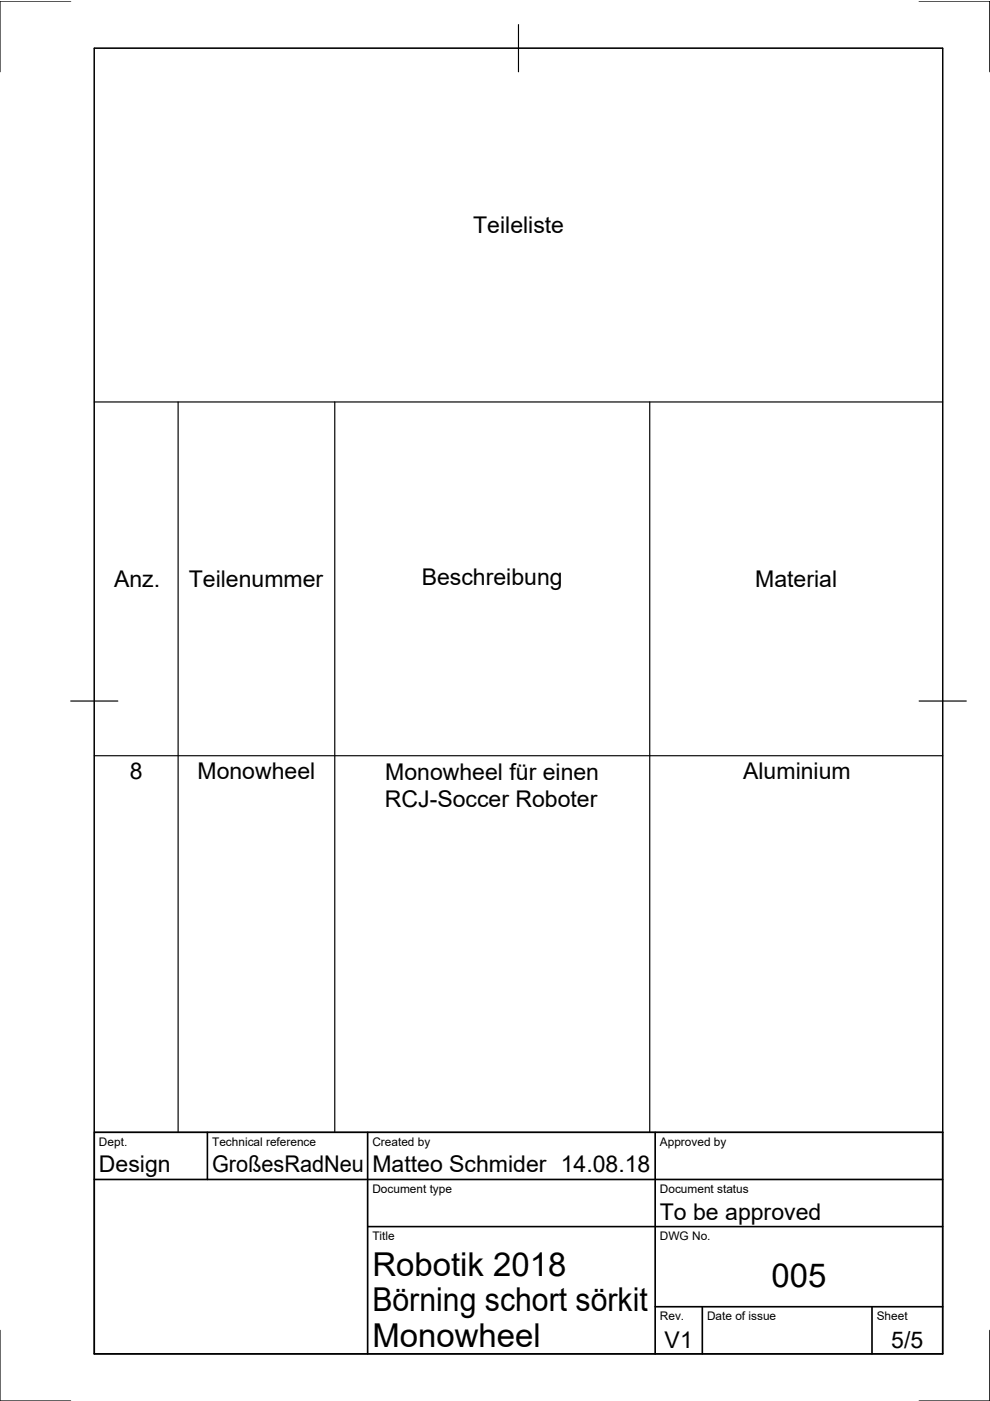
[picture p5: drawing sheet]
<svg xmlns="http://www.w3.org/2000/svg" width="210mm" height="297mm" viewBox="0 0 210 297" stroke-linecap="round" stroke-linejoin="round" font-family="sans-serif">
<defs><g id="words">
<g font-size="7">
<text x="78.9" y="270.6">Robotik 2018</text>
<text x="163.6" y="272.9">005</text>
<text x="78.9" y="278.1">Börning schort sörkit</text>
<text x="78.9" y="285.5">Monowheel</text>
</g>
<g font-size="4.9">
<text x="100.3" y="49.4">Teileliste</text>
<text x="24.2" y="124.5">Anz.</text>
<text x="40" y="124.4">Teilenummer</text>
<text x="89.4" y="124">Beschreibung</text>
<text x="160.1" y="124.4">Material</text>
<text x="27.5" y="165.2">8</text>
<text x="41.9" y="165.2">Monowheel</text>
<text x="81.7" y="165.3">Monowheel für einen</text>
<text x="157.6" y="165.2">Aluminium</text>
<text x="81.6" y="171.2">RCJ-Soccer Roboter</text>
<text x="21" y="248.6">Design</text>
<text x="45" y="248.6">GroßesRadNeu</text>
<text x="78.9" y="248.6">Matteo Schmider 14.08.18</text>
<text x="139.9" y="258.6">To be approved</text>
<text x="140.9" y="285.7">V1</text>
<text x="189" y="285.7">5/5</text>
</g>
<g font-size="2.5">
<text x="21" y="242.9">Dept.</text>
<text x="45" y="242.9">Technical reference</text>
<text x="78.9" y="242.9">Created by</text>
<text x="139.9" y="242.9">Approved by</text>
<text x="78.9" y="252.9">Document type</text>
<text x="139.9" y="252.9">Document status</text>
<text x="78.9" y="262.9">Title</text>
<text x="139.9" y="262.9">DWG No.</text>
<text x="139.9" y="279.9">Rev.</text>
<text x="149.9" y="279.9">Date of issue</text>
<text x="185.9" y="279.9">Sheet</text>
</g>
</g></defs>
<!-- layer: Border -->
<path d="M15 .2h-15v15M20 10.2h179.9v276.8h-179.9zM109.9 5.2v10M194.9 .2h15v15M15 148.6h10M194.9 148.6h10M0 282v15h15M209.9 282v15h-15" fill="none" stroke="#000" stroke-width=".25"/>
<!-- layer: TitleBlock -->
<path d="M20 240.1h179.9v46.9h-179.9zM20 250.1h179.9M44 240.1v10M78 240.1v46.9M138.9 240.1v46.9M78 260.1h121.9M138.9 277.1h61M148.9 277.1v9.9M184.9 277.1v9.9" fill="none" stroke="#000" stroke-width=".35"/>
<!-- layer: BOM -->
<path d="M20 10.2h179.9v229.9h-179.9zM20 85.2h179.9M37.8 85.2v154.9M71 85.2v154.9M137.8 85.2v154.9M20 160.2h179.9" fill="none" stroke="#000" stroke-width=".25"/>
<use href="#words"/>
</svg>
